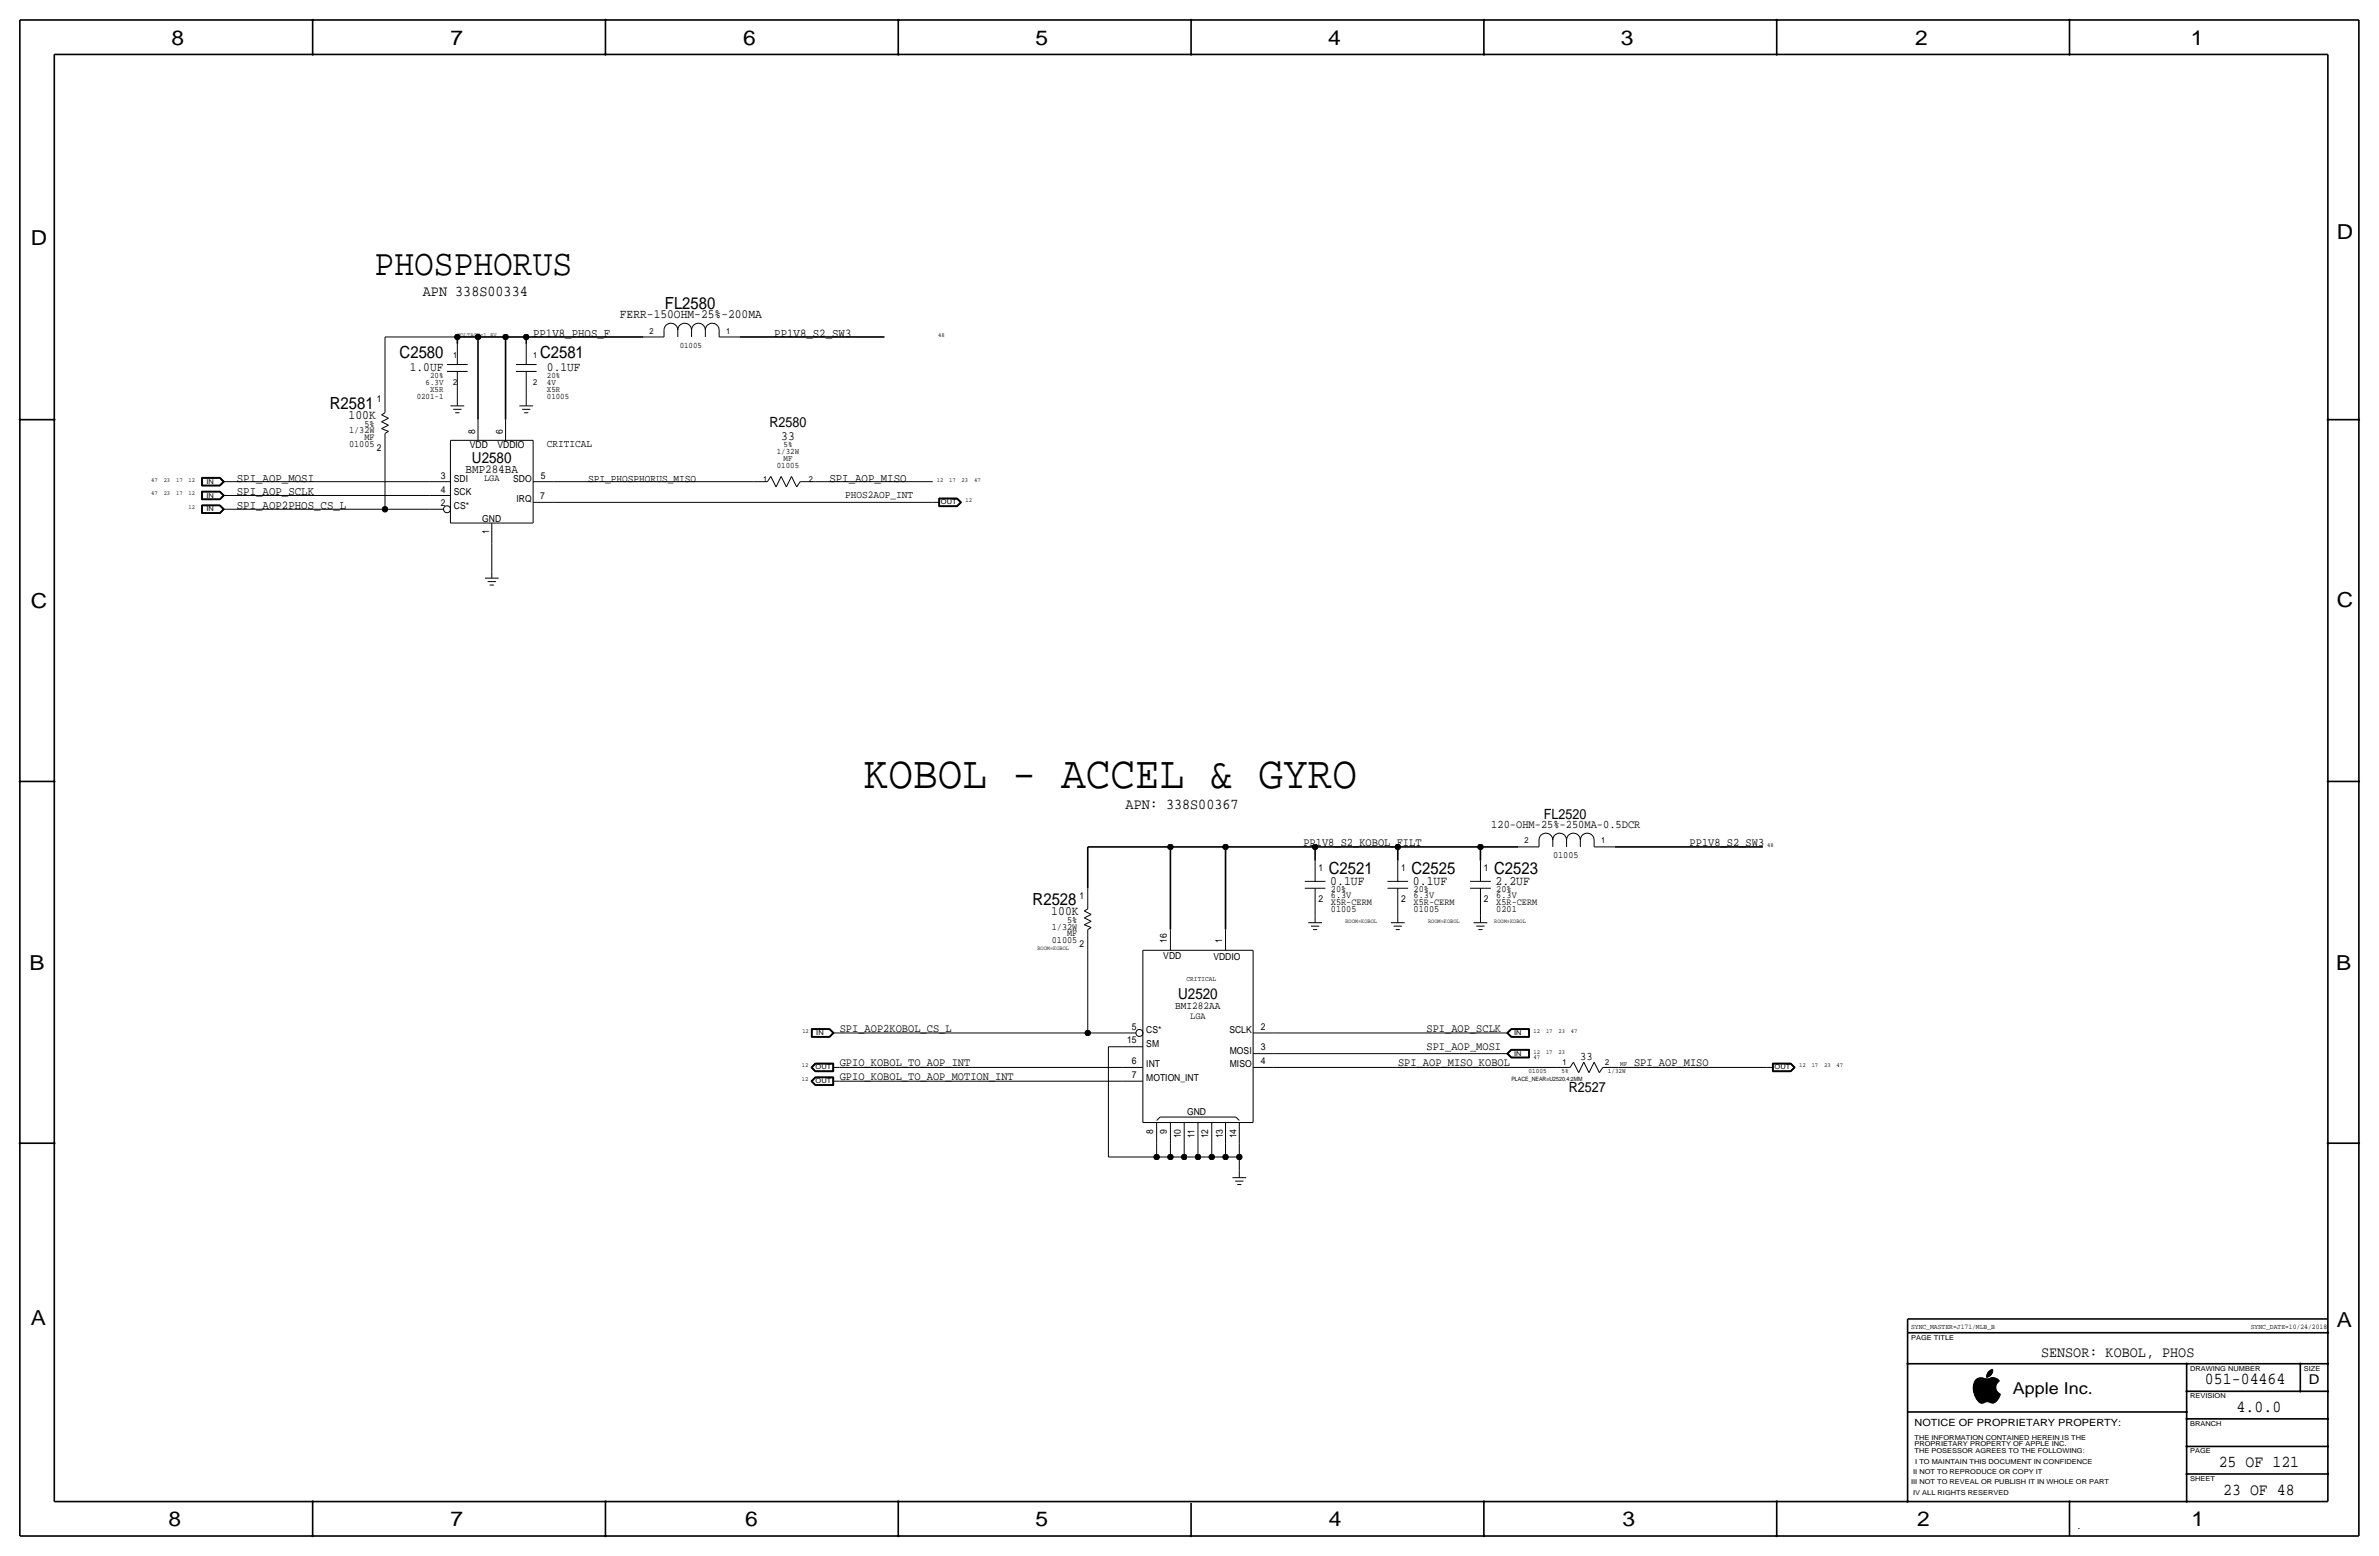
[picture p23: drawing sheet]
<svg xmlns="http://www.w3.org/2000/svg" width="877mm" height="574mm" viewBox="0 0 877 574" stroke-linecap="round" stroke-linejoin="round" font-family="sans-serif">
<defs><g id="words">
<text font-size="17" x="318.5" y="290.6">KOBOL - ACCEL &amp; GYRO</text>
<text font-size="13.6" x="138.1" y="101.3">PHOSPHORUS</text>
<g font-size="7.6">
<text x="63.2" y="16.5">8</text>
<text x="166.1" y="16.5">7</text>
<text x="274" y="16.5">6</text>
<text x="381.7" y="16.5">5</text>
<text x="489.7" y="16.5">4</text>
<text x="597.6" y="16.5">3</text>
<text x="706.1" y="16.5">2</text>
<text x="807.7" y="16.5">1</text>
<text x="861.5" y="88.1">D</text>
<text x="11.4" y="90.4">D</text>
<text x="11.4" y="224.3">C</text>
<text x="861.5" y="223.8">C</text>
<text x="10.9" y="357.6">B</text>
<text x="861.3" y="357.4">B</text>
<text x="11.4" y="488.4">A</text>
<text x="861.5" y="489.2">A</text>
<text x="62.2" y="562.6">8</text>
<text x="166.1" y="562.6">7</text>
<text x="274.8" y="562.6">6</text>
<text x="381.7" y="562.6">5</text>
<text x="489.9" y="562.6">4</text>
<text x="598.1" y="562.6">3</text>
<text x="706.8" y="562.6">2</text>
<text x="807.9" y="562.6">1</text>
</g>
<g font-size="6.2">
<text x="245.1" y="113.8">FL2580</text>
<text x="147.3" y="131.8">C2580</text>
<text x="199.1" y="131.8">C2581</text>
<text x="121.6" y="150.6">R2581</text>
<text x="489.9" y="322.3">C2521</text>
<text x="520.4" y="322.3">C2525</text>
<text x="550.9" y="322.3">C2523</text>
<text x="380.7" y="333.5">R2528</text>
<text x="812.9" y="510.3">051-04464</text>
<text x="824.6" y="520.4">4.0.0</text>
<text x="818" y="540.8">25 OF 121</text>
<text x="819.6" y="550.9">23 OF 48</text>
</g>
<text font-size="6" x="742.1" y="513.9">Apple Inc.</text>
<g font-size="5.6">
<text x="155.9" y="109">APN 338S00334</text>
<text x="174" y="170.7">U2580</text>
<text x="415" y="298.2">APN: 338S00367</text>
<text x="434.3" y="368">U2520</text>
<text x="752.5" y="500.1">SENSOR: KOBOL, PHOS</text>
</g>
<g font-size="5.2">
<text x="283.7" y="157.2">R2580</text>
<text x="569.2" y="301.8">FL2520</text>
<text x="578.3" y="402.3">R2527</text>
</g>
<text font-size="5" x="851.2" y="510.3">D</text>
<g font-size="4.7">
<text x="228.5" y="117.3">FERR-150OHM-25%-200MA</text>
<text x="151.1" y="136.9">1.0UF</text>
<text x="201.6" y="136.9">0.1UF</text>
<text x="128.5" y="154.4">100K</text>
<text x="288" y="162.3">33</text>
<text x="490.4" y="326.1">0.1UF</text>
<text x="520.9" y="326.1">0.1UF</text>
<text x="551.4" y="326.1">2.2UF</text>
<text x="387.6" y="337.3">100K</text>
</g>
<text font-size="4.5" x="171.6" y="174.2">BMP284BA</text>
<g font-size="4.4">
<text x="196.5" y="124.2">PP1V8_PHOS_F</text>
<text x="285.4" y="124.2">PP1V8_S2_SW3</text>
<text x="87.3" y="177.5">SPI_AOP_MOSI</text>
<text x="305.8" y="177.5">SPI_AOP_MISO</text>
<text x="87.3" y="182.6">SPI_AOP_SCLK</text>
<text x="87.3" y="187.7">SPI_AOP2PHOS_CS_L</text>
</g>
<g font-size="4.3">
<text x="549.8" y="305.3">120-OHM-25%-250MA-0.5DCR</text>
<text x="480.5" y="311.7">PP1V8_S2_KOBOL_FILT</text>
<text x="622.9" y="311.7">PP1V8_S2_SW3</text>
<text x="309.6" y="380.2">SPI_AOP2KOBOL_CS_L</text>
<text x="525.9" y="380.2">SPI_AOP_SCLK</text>
<text x="525.9" y="387.1">SPI_AOP_MOSI</text>
<text x="309.6" y="392.9">GPIO_KOBOL_TO_AOP_INT</text>
<text x="515.4" y="392.9">SPI_AOP_MISO_KOBOL</text>
<text x="582.6" y="390.7">33</text>
<text x="602.4" y="392.9">SPI_AOP_MISO</text>
<text x="309.6" y="398">GPIO_KOBOL_TO_AOP_MOTION_INT</text>
</g>
<g font-size="3.9">
<text x="201.6" y="164.8">CRITICAL</text>
<text x="216.9" y="177.5">SPI_PHOSPHORUS_MISO</text>
<text x="311.6" y="183.4">PHOS2AOP_INT</text>
<text x="433.3" y="371.9">BMI282AA</text>
</g>
<text font-size="3.7" x="705.8" y="525.5">NOTICE OF PROPRIETARY PROPERTY:</text>
<g font-size="3.5">
<text x="138.9" y="148.3">1</text>
<text x="128.7" y="159.8">1/32W</text>
<text x="134.3" y="157.2">5%</text>
<text x="175.2" y="160" transform="rotate(-90 175.2 160)">8</text>
<text x="185.4" y="160" transform="rotate(-90 185.4 160)">6</text>
<text x="128.7" y="164.8">01005</text>
<text x="134.3" y="162.3">MF</text>
<text x="138.9" y="166.1">2</text>
<text x="173.2" y="165.2">VDD</text>
<text x="183.4" y="165.1">VDDIO</text>
<text x="162.5" y="176.5">3</text>
<text x="167.3" y="177.5">SDI</text>
<text x="178.5" y="177.3">LGA</text>
<text x="189.2" y="177.5">SDO</text>
<text x="199.3" y="176.5">5</text>
<text x="162.5" y="181.6">4</text>
<text x="167.3" y="182.6">SCK</text>
<text x="190.4" y="185.2">IRQ</text>
<text x="199.1" y="183.9">7</text>
<text x="162.5" y="186.7">2</text>
<text x="167.3" y="187.7">CS*</text>
<text x="177.8" y="192.3">GND</text>
<text x="180.3" y="196.8" transform="rotate(-90 180.3 196.8)">1</text>
<text x="572.6" y="316.2">01005</text>
<text x="486.1" y="321.1">1</text>
<text x="516.6" y="321.1">1</text>
<text x="547.1" y="321.1">1</text>
<text x="490.7" y="328.7">20%</text>
<text x="521.2" y="328.7">20%</text>
<text x="551.6" y="328.7">20%</text>
<text x="398" y="331.2">1</text>
<text x="486.1" y="332.5">2</text>
<text x="490.7" y="333.5">X5R-CERM</text>
<text x="490.7" y="331">6.3V</text>
<text x="516.6" y="332.5">2</text>
<text x="521.2" y="333.5">X5R-CERM</text>
<text x="521.2" y="331">6.3V</text>
<text x="547.1" y="332.5">2</text>
<text x="551.6" y="333.5">X5R-CERM</text>
<text x="551.6" y="331">6.3V</text>
<text x="393.4" y="340.1">5%</text>
<text x="490.7" y="336">01005</text>
<text x="521.2" y="336">01005</text>
<text x="551.6" y="336">0201</text>
<text x="387.8" y="342.6">1/32W</text>
<text x="387.8" y="347.7">01005</text>
<text x="393.4" y="345.2">MF</text>
<text x="430.2" y="347.5" transform="rotate(-90 430.2 347.5)">16</text>
<text x="450.5" y="347.5" transform="rotate(-90 450.5 347.5)">1</text>
<text x="398" y="349">2</text>
<text x="428.9" y="353.6">VDD</text>
<text x="447.3" y="353.7">VDDIO</text>
<text x="438.8" y="375.7">LGA</text>
<text x="417.3" y="379.5">5</text>
<text x="422.6" y="380.7">CS*</text>
<text x="453.2" y="380.7">SCLK</text>
<text x="464.8" y="379.5">2</text>
<text x="415.5" y="384.6">15</text>
<text x="422.6" y="385.8">SM</text>
<text x="453.4" y="388.4">MOSI</text>
<text x="464.8" y="387.1">3</text>
<text x="417.3" y="392.2">6</text>
<text x="422.6" y="393.4">INT</text>
<text x="453.4" y="393.4">MISO</text>
<text x="464.8" y="392.2">4</text>
<text x="417.3" y="397.3">7</text>
<text x="422.6" y="398.5">MOTION_INT</text>
<text x="437.6" y="411">GND</text>
<text x="425.1" y="417.8" transform="rotate(-90 425.1 417.8)">8</text>
<text x="430.2" y="417.8" transform="rotate(-90 430.2 417.8)">9</text>
<text x="435.3" y="419.6" transform="rotate(-90 435.3 419.6)">10</text>
<text x="440.4" y="419.6" transform="rotate(-90 440.4 419.6)">11</text>
<text x="445.5" y="419.6" transform="rotate(-90 445.5 419.6)">12</text>
<text x="450.8" y="419.6" transform="rotate(-90 450.8 419.6)">13</text>
<text x="455.9" y="419.6" transform="rotate(-90 455.9 419.6)">14</text>
<text x="765.5" y="563.6">.</text>
</g>
<g font-size="3.1">
<text x="239.5" y="122.9">2</text>
<text x="267.7" y="122.9">1</text>
<text x="167.1" y="131.8">1</text>
<text x="196.5" y="131.8">1</text>
<text x="250.6" y="128.3">01005</text>
<text x="156.9" y="142">6.3V</text>
<text x="158.6" y="139.4">20%</text>
<text x="167.1" y="142">2</text>
<text x="196.5" y="142">2</text>
<text x="201.6" y="139.4">20%</text>
<text x="201.6" y="142">4V</text>
<text x="153.6" y="147.1">0201-1</text>
<text x="158.6" y="144.5">X5R</text>
<text x="201.6" y="144.5">X5R</text>
<text x="201.6" y="147.1">01005</text>
<text x="286.4" y="167.4">1/32W</text>
<text x="288.9" y="164.8">5%</text>
<text x="286.4" y="172.5">01005</text>
<text x="288.9" y="169.9">MF</text>
<text x="281.4" y="177.5">1</text>
<text x="298.1" y="177.5">2</text>
<text x="562" y="310.9">2</text>
<text x="590.2" y="310.9">1</text>
<text x="576" y="392.7">1</text>
<text x="591.8" y="392.7">2</text>
</g>
<g font-size="2.6">
<text x="437.5" y="361.7">CRITICAL</text>
<text x="704.5" y="490">SYNC_MASTER=J171/MLB_B</text>
<text x="829.8" y="490">SYNC_DATE=10/24/2018</text>
</g>
<g font-size="2.5">
<text x="76.1" y="178.3">IN</text>
<text x="76.1" y="183.4">IN</text>
<text x="346.9" y="185.9">OUT</text>
<text x="76.1" y="188.5">IN</text>
<text x="300.9" y="381.5">IN</text>
<text x="558.2" y="381.5">IN</text>
<text x="558.2" y="389.1">IN</text>
<text x="300.7" y="394.2">OUT</text>
<text x="563.6" y="395.5">01005</text>
<text x="575.7" y="395.5">5%</text>
<text x="592.8" y="395.5">1/32W</text>
<text x="597.3" y="392.9">MF</text>
<text x="654.3" y="394.2">OUT</text>
<text x="300.7" y="399.3">OUT</text>
<text x="704.5" y="493.8">PAGE TITLE</text>
<text x="807.4" y="505.2">DRAWING NUMBER</text>
<text x="849.3" y="505.2">SIZE</text>
<text x="807.4" y="515.4">REVISION</text>
<text x="807.4" y="525.5">BRANCH</text>
<text x="705.8" y="533.1">PROPRIETARY PROPERTY OF APPLE INC.</text>
<text x="705.8" y="530.6">THE INFORMATION CONTAINED HEREIN IS THE</text>
<text x="705.8" y="535.7">THE POSESSOR AGREES TO THE FOLLOWING:</text>
<text x="706.1" y="539.5">I TO MAINTAIN THIS DOCUMENT IN CONFIDENCE</text>
<text x="807.4" y="535.7">PAGE</text>
<text x="705.3" y="543.3">II NOT TO REPRODUCE OR COPY IT</text>
<text x="807.4" y="545.8">SHEET</text>
<text x="704.5" y="547.1">III NOT TO REVEAL OR PUBLISH IT IN WHOLE OR PART</text>
<text x="705.3" y="550.9">IV ALL RIGHTS RESERVED</text>
</g>
<g font-size="2.3">
<text x="168.6" y="124.2">VOLTAGE=1.8V</text>
<text x="345.9" y="124.2">48</text>
<text x="55.8" y="177.5">47</text>
<text x="60.4" y="177.5">23</text>
<text x="64.9" y="177.5">17</text>
<text x="69.5" y="177.5">12</text>
<text x="345.4" y="177.5">12</text>
<text x="350" y="177.5">17</text>
<text x="354.5" y="177.5">23</text>
<text x="359.1" y="177.5">47</text>
<text x="55.8" y="182.6">47</text>
<text x="60.4" y="182.6">23</text>
<text x="64.9" y="182.6">17</text>
<text x="69.5" y="182.6">12</text>
<text x="356" y="185.2">12</text>
<text x="69.5" y="187.7">12</text>
<text x="651.5" y="312.2">48</text>
<text x="295.8" y="380.7">12</text>
<text x="565.4" y="380.7">12</text>
<text x="570" y="380.7">17</text>
<text x="574.5" y="380.7">23</text>
<text x="579.1" y="380.7">47</text>
<text x="565.4" y="388.4">12</text>
<text x="570" y="388.4">17</text>
<text x="574.5" y="388.4">23</text>
<text x="295.7" y="393.4">12</text>
<text x="565.4" y="390.2">47</text>
<text x="663.3" y="393.4">12</text>
<text x="667.9" y="393.4">17</text>
<text x="672.5" y="393.4">23</text>
<text x="677.1" y="393.4">47</text>
<text x="295.7" y="398.5">12</text>
</g>
<g font-size="2.2">
<text x="496" y="340.1">ROOM=KOBOL</text>
<text x="526.5" y="340.1">ROOM=KOBOL</text>
<text x="550.9" y="340.1">ROOM=KOBOL</text>
<text x="382.5" y="350.3">ROOM=KOBOL</text>
<text x="557.2" y="398.5">PLACE_NEAR=U2520.4:2MM</text>
</g>
</g></defs>
<g fill="none" stroke="#000" stroke-width=".6">
<path d="M7.3 7.4v558.8zM7.3 7.4h862.3zM115.3 7.4v12.7zM223.2 7.4v12.7zM331.2 7.4v12.7zM439.1 7.4v12.7zM547.1 7.4v12.7zM655 7.4v12.7zM763 7.4v12.7zM869.6 7.4v558.8zM20 20.1v533.4zM20 20.1h838.2z"/>
<path d="M858.2 20.1v533.4zM168.6 124.2h7.6zM168.6 124.2v2.5zM176.2 124.2h10.2zM176.2 124.2v30.5zM186.4 124.2h7.6zM186.4 124.2v30.5zM194 124.2h43.2zM194 124.2v2.5zM272.7 124.2h53.4zM7.3 154.7h12.7zM858.2 154.7h11.4z"/>
<path d="M7.3 288h12.7zM858.2 288h11.4zM401 312.2v15.2zM401 312.2h30.5zM431.5 312.2h20.3zM431.5 312.2v30.4zM451.8 312.2h33zM451.8 312.2v30.4zM484.8 312.2h30.5zM484.8 312.2v5zM515.3 312.2h30.5zM515.3 312.2v5z"/>
<path d="M545.8 312.2h14zM545.8 312.2v5zM595.3 312.2h54.6zM7.3 421.4h12.7zM858.2 421.4h11.4zM703.3 486.2h154.9zM703.3 486.2v5zM703.3 491.2h154.9zM703.3 491.2v62.3zM703.3 502.7h154.9zM806.1 502.7v50.8zM806.1 512.8h52.1z"/>
<path d="M848.1 502.7v10.1zM703.3 520.4h102.8zM806.1 533.1h52.1zM806.1 523h52.1zM20 553.5h838.2zM115.3 553.5v12.7zM223.2 553.5v12.7zM331.2 553.5v12.7zM439.1 554v12.2zM547.1 553.5v12.7zM655 553.5v12.7zM763 553.5v12.7z"/>
<path d="M806.1 543.3h52.1zM7.3 566.2h862.3z"/>
</g>
<g fill="none" stroke="#000" stroke-width=".37">
<path d="M141.9 124.2v20.3zM141.9 124.2h26.7zM164.8 134.4h7.6zM164.8 136.9h7.6zM168.6 126.7v7.7zM168.6 136.9v7.6zM190.2 134.4h7.6zM190.2 136.9h7.6zM194 126.7v7.7zM194 136.9v7.6zM237.2 124.2h7.6zM244.8 121.7v2.5z"/>
<path d="M244.8 121.7a2.54 2.54 0 0 1 2.5-2.6 2.54 2.54 0 0 1 2.6 2.6 2.54 2.54 0 0 1 2.5-2.6 2.54 2.54 0 0 1 2.6 2.6 2.54 2.54 0 0 1 2.5-2.6 2.54 2.54 0 0 1 2.5 2.6 2.54 2.54 0 0 1 2.6-2.6 2.54 2.54 0 0 1 2.5 2.6M249.9 121.7v2.5zM255 121.7v2.5zM260 121.7v2.5zM265.1 124.2h7.6zM265.1 121.7v2.5zM140.7 158l2.5 1zM140.7 158l2.5-1.3zM140.7 155.4l2.5 1.3zM140.7 155.4l2.5-1.2zM140.7 152.9l1.2-.8zM140.7 152.9l2.5 1.3z"/>
<path d="M141.9 159.8v7.6zM141.9 159.8l1.3-.8zM141.9 144.5v7.6zM166.1 149.6h5zM167.1 150.9h3zM167.8 152.1h1.6zM168.6 144.5v2.6zM168.6 147.1v2.5zM176.2 154.7v7.6zM186.4 154.7v7.6zM191.5 149.6h5zM192.5 150.9h3z"/>
<path d="M193.2 152.1h1.6zM194 144.5v2.6zM194 147.1v2.5zM74.3 176v3.1zM74.3 179.1h6.8zM74.3 176h6.8zM74.4 176.1h6.7zM74.4 176.1v2.9zM74.4 179h6.7zM74.5 176.2h6.5zM74.5 176.2v2.7zM74.5 178.9h6.5z"/>
<path d="M74.6 176.3h6.4zM74.6 176.3v2.5zM74.6 178.8h6.4zM81 176.3l1.2 1.2zM81 178.8l1.2-1.3zM81 176.2l1.4 1.3zM81 178.9l1.4-1.4zM81.1 176.1l1.4 1.4zM81.1 176l1.6 1.5zM81.1 179.1l1.6-1.6zM82.2 177.5h2.6zM82.5 177.5l-1.4 1.5z"/>
<path d="M84.8 177.5h73.6zM141.9 167.4v20.3zM158.4 177.5h7.7zM166.1 162.3v30.5zM166.1 162.3h30.4zM196.5 177.5h7.7zM196.5 162.3v30.5zM204.2 177.5h73.6zM277.8 177.5h5.1zM284.2 175.6l-1.3 1.9zM284.2 175.6l1.9 3.9zM288 175.6l-1.9 3.9z"/>
<path d="M288 175.6l1.9 3.9zM291.8 175.6l1.9 3.9zM291.8 175.6l-1.9 3.9zM295 177.5h5.7zM295 177.5l-1.3 2zM300.7 177.5h43.2zM74.3 186.1v3.2zM74.3 189.3h6.8zM74.3 186.1h6.8zM74.3 181.1v3.1zM74.3 184.2h6.8zM74.3 181.1h6.8z"/>
<path d="M74.4 186.2h6.7zM74.4 186.2v3zM74.4 189.2h6.7zM74.4 181.2h6.7zM74.4 181.2v2.9zM74.4 184.1h6.7zM74.5 186.3h6.5zM74.5 186.3v2.8zM74.5 189.1h6.5zM74.5 181.3h6.5zM74.5 181.3v2.7zM74.5 184h6.5z"/>
<path d="M74.6 186.4h6.4zM74.6 186.4v2.6zM74.6 189h6.4zM74.6 181.4h6.4zM74.6 181.4v2.5zM74.6 183.9h6.4zM81 186.4l1.2 1.3zM81 189l1.2-1.3zM81 181.4l1.2 1.2zM81 183.9l1.2-1.3zM81 186.3l1.4 1.4zM81 189.1l1.4-1.4z"/>
<path d="M81 181.3l1.4 1.3zM81 184l1.4-1.4zM81.1 186.2l1.4 1.5zM81.1 189.2l1.4-1.5zM81.1 181.2l1.4 1.4zM81.1 184.1l1.4-1.5zM81.1 186.1l1.6 1.6zM81.1 189.3l1.6-1.6zM81.1 181.1l1.6 1.5zM81.1 184.2l1.6-1.6zM82.2 187.7h2.6zM82.2 182.6h2.6z"/>
<path d="M84.8 182.6h73.6zM84.8 187.7h57.1zM141.9 187.7h16.5zM158.4 187.7h5.1zM158.4 182.6h7.7zM166.1 192.8h30.4zM181.3 192.8v7.6zM196.5 185.2h7.7zM204.2 185.2h139.7zM343.9 185.2h2.5zM346.1 183.6h6.8zM346.1 186.7h6.8z"/>
<path d="M346.1 183.6v3.1zM346.2 183.7h6.7zM346.2 183.7v2.9zM346.2 186.6h6.7zM346.3 183.8h6.5zM346.3 183.8v2.7zM346.3 186.5h6.5zM346.4 183.9h6.4zM346.4 183.9v2.5zM346.4 186.4h6.4zM352.8 183.9l1.2 1.3zM352.8 186.4l1.2-1.2z"/>
<path d="M352.8 183.8l1.4 1.4zM352.8 186.5l1.4-1.3zM352.9 183.7l1.4 1.5zM352.9 186.6l1.4-1.4zM352.9 183.6l1.6 1.6zM352.9 186.7l1.6-1.5zM178.8 213.1h5zM179.8 214.4h3zM180.5 215.6h1.6zM181.3 200.4v10.2zM181.3 210.6v2.5zM484.8 317.2v7.7z"/>
<path d="M515.3 317.2v7.7zM545.8 317.2v7.7zM559.8 312.2h7.6zM567.4 309.6v2.6zM567.4 309.6a2.54 2.54 0 0 1 2.5-2.5 2.54 2.54 0 0 1 2.6 2.5 2.54 2.54 0 0 1 2.5-2.5 2.54 2.54 0 0 1 2.5 2.5 2.54 2.54 0 0 1 2.6-2.5 2.54 2.54 0 0 1 2.5 2.5 2.54 2.54 0 0 1 2.6-2.5 2.54 2.54 0 0 1 2.5 2.5M572.5 309.6v2.6zM577.5 309.6v2.6zM582.6 309.6v2.6zM587.7 312.2h7.6zM587.7 309.6v2.6zM399.7 338.3l2.6 1.3zM399.7 338.3l2.6-1.2z"/>
<path d="M399.7 335.8l1.3-.8zM399.7 335.8l2.6 1.3zM401 327.4v7.6zM481 324.9h7.6zM481 327.4h7.6zM484.8 335v2.6zM484.8 327.4v7.6zM484.8 337.6v2.5zM511.5 324.9h7.6zM511.5 327.4h7.6zM515.3 335v2.6zM515.3 327.4v7.6z"/>
<path d="M515.3 337.6v2.5zM542 324.9h7.6zM542 327.4h7.6zM545.8 335v2.6zM545.8 327.4v7.6zM545.8 337.6v2.5zM399.7 340.9l2.6 1zM399.7 340.9l2.6-1.3zM401 350.3v30.4zM401 342.6v7.7zM401 342.6l1.3-.7zM421.3 350.3v63.5z"/>
<path d="M421.3 350.3h40.7zM431.5 342.6v7.7zM451.8 342.6v7.7zM462 350.3v63.5zM482.3 340.1h5.1zM483.3 341.4h3.1zM484.1 342.6h1.5zM512.8 340.1h5.1zM513.8 341.4h3zM514.6 342.6h1.5zM543.3 340.1h5zM544.3 341.4h3z"/>
<path d="M545 342.6h1.6zM299.1 379.2v3.1zM299.1 379.2h6.8zM299.2 379.3h6.7zM299.2 379.3v2.9zM299.3 379.4h6.5zM299.3 379.4v2.7zM299.4 379.5h6.4zM299.4 379.5v2.5zM305.8 379.5l1.2 1.2zM305.8 379.4l1.4 1.3zM305.9 379.3l1.4 1.4z"/>
<path d="M305.9 379.2l1.6 1.5zM557.1 379.2h6.8zM557.1 379.3h6.7zM557.2 379.4l-1.4 1.3zM557.2 379.4h6.5zM557.2 379.5h6.4zM563.6 379.5v2.5zM563.7 379.4v2.7zM563.8 379.3v2.9zM563.9 379.2v3.1zM299 393.4l1.5-1.5zM299 393.4l1.5 1.6z"/>
<path d="M299 398.5l1.5 1.6zM299.1 382.3h6.8zM299.1 393.4l1.5 1.5zM299.1 398.5l1.5 1.5zM299.2 382.2h6.7zM299.3 393.4l1.3-1.3zM299.3 393.4l1.3 1.4zM299.3 398.5l1.3-1.3zM299.3 398.5l1.3 1.4zM299.3 382.1h6.5zM299.4 382h6.4zM299.4 393.4l1.3-1.2z"/>
<path d="M299.4 393.4l1.3 1.3zM299.4 398.5l1.3-1.2zM299.4 398.5l1.3 1.3zM300.5 391.9h6.8zM300.5 395h6.8zM300.5 397l-1.5 1.5zM300.5 397h6.8zM300.6 392l-1.5 1.4zM300.6 392h6.6zM300.6 394.9h6.6zM300.6 397.1l-1.5 1.4zM300.6 397.1h6.6z"/>
<path d="M300.6 400h6.6zM300.6 392.1h6.5zM300.6 394.8h6.5zM300.6 397.2h6.5zM300.6 399.9h6.5zM300.7 392.2h6.3zM300.7 394.7h6.3zM300.7 397.3h6.3zM300.7 399.8h6.3zM305.8 382l1.2-1.3zM305.8 382.1l1.4-1.4zM305.9 382.2l1.4-1.5z"/>
<path d="M305.9 382.3l1.6-1.6zM307 380.7h2.6zM307 393.4h2.6zM307 392.2v2.5zM307 398.5h2.6zM307 397.3v2.5zM307.1 392.1v2.7zM307.1 397.2v2.7zM307.2 392v2.9zM307.2 397.1v2.9zM307.3 391.9v3.1zM307.3 397v3.1z"/>
<path d="M309.6 380.7h91.4zM309.6 393.4h104.1zM309.6 398.5h104.1zM401 380.7h12.7zM408.6 385.8v40.7zM408.6 385.8h5.1zM413.7 380.7h5.1zM413.7 393.4h7.6zM413.7 385.8h7.6zM413.7 398.5h7.6zM462 380.7h7.6zM462 388.4h7.6z"/>
<path d="M462 393.4h7.6zM469.6 388.4h83.8zM469.6 393.4h104.1zM469.6 380.7h83.8zM553.4 380.7h2.6zM553.4 388.4h2.6zM555.5 380.7l1.6-1.5zM555.5 380.7l1.6 1.6zM555.5 388.4l1.6-1.6zM555.5 388.4l1.6 1.5zM555.7 380.7l1.4-1.4zM555.7 380.7l1.4 1.5z"/>
<path d="M555.7 388.4l1.4-1.5zM555.7 388.4l1.4 1.4zM555.8 380.7l1.4 1.4zM555.8 388.4l1.4 1.3zM556 380.7l1.2-1.2zM556 380.7l1.2 1.3zM556 388.4l1.2-1.3zM556 388.4l1.2 1.2zM557.1 382.3h6.8zM557.1 386.8h6.8zM557.1 389.9h6.8zM557.1 382.2h6.7z"/>
<path d="M557.1 386.9h6.7zM557.1 389.8h6.7zM557.2 382.1h6.5zM557.2 387l-1.4 1.4zM557.2 387h6.5zM557.2 389.7h6.5zM557.2 382h6.4zM557.2 387.1h6.4zM557.2 389.6h6.4zM563.6 387.1v2.5zM563.7 387v2.7zM563.8 386.9v2.9z"/>
<path d="M563.9 386.8v3.1zM573.7 393.4h5.1zM580.1 391.5l-1.3 1.9zM580.1 391.5l1.9 3.9zM583.9 391.5l-1.9 3.9zM583.9 391.5l1.9 3.9zM587.7 391.5l1.9 3.9zM587.7 391.5l-1.9 3.9zM590.9 393.4h5.7zM590.9 393.4l-1.3 2zM596.6 393.4h54.6zM651.2 393.4h2.5z"/>
<path d="M653.4 391.9h6.8zM653.4 395h6.8zM653.4 391.9v3.1zM653.5 392h6.7zM653.5 392v2.9zM653.5 394.9h6.7zM653.6 392.1h6.5zM653.6 392.1v2.7zM653.6 394.8h6.5zM653.7 392.2h6.4zM653.7 392.2v2.5zM653.7 394.7h6.4z"/>
<path d="M660.1 392.2l1.3 1.2zM660.1 394.7l1.3-1.3zM660.1 392.1l1.4 1.3zM660.2 392l1.5 1.4zM660.2 394.9l1.5-1.5zM660.2 391.9l1.6 1.5zM660.2 395l1.6-1.6zM661.5 393.4l-1.4 1.4zM300.5 400.1h6.8zM421.3 413.8h40.7zM426.4 413.8v7.6zM427.7 411.7h27.9z"/>
<path d="M427.7 411.7l-1.3 1.3zM431.5 413.8v7.6zM436.6 413.8v7.6zM441.7 413.8v7.6zM446.7 413.8v7.6zM451.8 413.8v7.6zM455.6 411.7l1.3 1.3zM456.9 413.8v7.6zM408.6 426.5h17.8zM426.4 426.5h5.1zM426.4 421.4v5.1zM431.5 426.5h5.1z"/>
<path d="M431.5 421.4v5.1zM436.6 426.5h5.1zM436.6 421.4v5.1zM441.7 426.5h5zM441.7 421.4v5.1zM446.7 426.5h5.1zM446.7 421.4v5.1zM451.8 426.5h5.1zM451.8 421.4v5.1zM454.4 434.1h5zM455.4 435.4h3zM456.1 436.6h1.6z"/>
<path d="M456.9 426.5v5zM456.9 421.4v5.1zM456.9 431.5v2.6zM727.5 511.7h8.3zM727.5 512h8.3zM727.5 512.1h8.3zM727.5 512.2h8.4zM727.5 512.3h8.4zM727.5 511.2h8.2zM727.5 511.3h8.2zM727.5 511.5h8.2zM727.5 511.8h8.3z"/>
<path d="M727.5 511.6h8.3zM727.5 512.4h8.5zM727.5 511.9h8.3zM727.5 511.4h8.2zM727.5 511.1h8.3zM727.6 512.8h8.6zM727.6 510.8h8.2zM727.6 511h8.2zM727.6 512.7h8.5zM727.6 512.5h8.4zM727.6 512.6h8.4zM727.6 510.9h8.2z"/>
<path d="M727.6 510.7h8.2zM727.6 512.9h8.6zM727.6 513.1h8.8zM727.6 513h8.7zM727.6 510.6h8.3zM727.6 510.5h8.3zM727.7 510.4h8.2zM727.7 513.2h8.8zM727.7 510.3h8.3zM727.7 510.2h8.3zM727.7 513.3h9zM727.7 513.4h9.1z"/>
<path d="M727.7 510.1h8.3zM727.8 513.6h9.2zM727.8 510h8.3zM727.8 513.5h9.1zM727.8 509.9h8.4zM727.8 513.7h9.4zM727.8 513.8h9.6zM727.8 509.8h8.5zM727.9 513.9h9.5zM727.9 509.7h8.4zM727.9 509.6h8.5zM727.9 514h9.5z"/>
<path d="M727.9 514.1h9.5zM728 509.5h8.5zM728 514.2h9.4zM728 509.3h8.7zM728 509.4h8.6zM728 514.4h9.3zM728.1 509.2h8.8zM728.1 514.5h9.2zM728.1 509.1h8.9zM728.1 514.6h9.1zM728.2 509h8.8zM728.2 514.7h9z"/>
<path d="M728.2 514.8h9zM728.3 508.9h8.7zM728.3 514.9h8.8zM728.3 508.8h8.6zM728.3 515.1h8.7zM728.3 515h8.8zM728.4 508.7h8.4zM728.4 515.2h8.6zM728.5 515.3h8.4zM728.5 508.6h8.2zM728.5 515.4h8.4zM728.6 515.5h8.2z"/>
<path d="M728.6 508.5h7.9zM728.7 515.6h8zM728.7 508.4h7.7zM728.7 515.7h8zM728.8 515.8h7.7zM728.9 508.3h3.1zM728.9 515.9h7.6zM728.9 516h7.5zM729 508.2h2.6zM729 516.1h7.3zM729.1 516.2h7.1zM729.2 516.3h6.9z"/>
<path d="M729.2 508.1a4.7 4.7 0 0 0-1.2 6.3l1.8 2.6 .8 .2 1-.3M729.3 508.1h2.1zM729.3 516.4h6.7zM729.4 516.5h6.5zM729.5 516.6h6.3zM729.6 516.7h2.5zM729.6 507.9h1.4zM729.7 516.8h2.1zM729.8 516.9h1.9zM729.9 517h1.6zM730.2 517.1h1zM732.4 507.5h.6z"/>
<path d="M732.4 507.4h.8zM732.4 507.6h.4zM732.4 507h1.4zM732.4 507.1h1.3zM732.4 507.2h1.2zM732.4 507.3h1zM732.5 506.8h1.5zM732.5 506.9h1.4zM732.5 506.6h1.7zM732.5 506.7h1.6zM732.6 506.5h1.7zM732.6 506.4h1.7z"/>
<path d="M732.7 506.3h1.7zM732.7 506.2h1.7zM732.8 506.1h1.7zM732.8 506h1.7zM732.9 505.9h1.6zM733 505.8h1.6zM733.1 505.7h1.5zM733.1 508.3h3.1zM733.2 505.6h1.4zM733.2 516.7h2.5zM733.3 505.5h1.4zM733.4 505.4h1.3z"/>
<path d="M733.4 508.2h2.6zM733.6 505.3h1.1zM733.6 516.8h2zM733.6 508.1a2.99 2.99 0 0 1 3.5 1 2.71 2.71 0 0 0-1.3 2.5 2.71 2.71 0 0 0 1.7 2.3 3.5 3.5 0 0 1-3.1 3.2l-1.6-.4-1.1 .2M733.7 508.1h2.1zM733.7 508.1l-1.3 .2-1.9-.4-1.3 .2M733.7 505.2h1zM733.8 516.9h1.7zM733.9 505.1h.8zM733.9 507.9h1.6zM734 517h1.3zM734.1 505h.6z"/>
<path d="M734.3 504.9h.4zM734.3 507.8h.8zM734.3 517.1h.7zM734.7 504.7a2.81 2.81 0 0 0-2.3 3 2.71 2.71 0 0 0 2.3-2.9"/>
<circle cx="164.8" cy="187.7" r="1.28"/>
<circle cx="420.1" cy="380.8" r="1.28"/>
</g>
<g fill="#000" stroke="#000" stroke-width=".37">
<path d="M115.1 7.2h.4v.3h-.4zM115.1 19.9h.4v.3h-.4zM223 7.2h.4v.3h-.4zM223 19.9h.4v.3h-.4zM331 19.9h.4v.3h-.4zM331 7.2h.4v.3h-.4zM438.9 7.2h.4v.3h-.4zM438.9 19.9h.4v.3h-.4zM546.9 7.2h.4v.3h-.4zM546.9 19.9h.4v.3h-.4zM654.8 19.9h.4v.3h-.4zM654.8 7.2h.4v.3h-.4z"/>
<path d="M762.8 19.9h.4v.3h-.4zM762.8 7.2h.4v.3h-.4zM7.1 154.5h.4v.4h-.4zM19.8 154.5h.4v.4h-.4zM858 154.5h.4v.4h-.4zM869.5 154.5h.3v.4h-.3zM7.1 287.9h.4v.3h-.4zM19.8 287.9h.4v.3h-.4zM858 287.9h.4v.3h-.4zM869.5 287.9h.3v.3h-.3zM7.1 421.2h.4v.4h-.4zM19.8 421.2h.4v.4h-.4z"/>
<path d="M858 421.2h.4v.4h-.4zM869.5 421.2h.3v.4h-.3zM858 491.1h.4v.3h-.4zM703.1 502.5h.4v.3h-.4zM806 502.5h.3v.3h-.3zM806 512.7h.3v.3h-.3zM847.9 512.7h.3v.3h-.3zM847.9 502.5h.3v.3h-.3zM858 502.5h.4v.3h-.4zM858 512.7h.4v.3h-.4zM806 520.3h.3v.3h-.3zM806 522.8h.3v.4h-.3z"/>
<path d="M806 533h.3v.3h-.3zM858 522.8h.4v.4h-.4zM858 533h.4v.3h-.4zM115.1 553.3h.4v.3h-.4zM223 553.3h.4v.3h-.4zM331 553.3h.4v.3h-.4zM546.9 553.3h.4v.3h-.4zM654.8 553.3h.4v.3h-.4zM703.1 553.3h.4v.3h-.4zM762.8 553.3h.4v.3h-.4zM806 543.1h.3v.4h-.3zM806 553.3h.3v.3h-.3z"/>
<path d="M858 543.1h.4v.4h-.4zM115.1 566h.4v.3h-.4zM223 566h.4v.3h-.4zM331 566h.4v.3h-.4zM438.9 566h.4v.3h-.4zM546.9 566h.4v.3h-.4zM654.8 566h.4v.3h-.4z"/>
<circle cx="168.6" cy="124.2" r="1.02"/>
<circle cx="176.2" cy="124.2" r="1.02"/>
<circle cx="186.4" cy="124.2" r="1.02"/>
<circle cx="194" cy="124.2" r="1.02"/>
<circle cx="141.9" cy="187.7" r="1.02"/>
<circle cx="431.5" cy="312.2" r="1.02"/>
<circle cx="451.8" cy="312.2" r="1.02"/>
<circle cx="484.8" cy="312.2" r="1.02"/>
<circle cx="515.3" cy="312.2" r="1.02"/>
<circle cx="545.8" cy="312.2" r="1.02"/>
<circle cx="401" cy="380.7" r="1.02"/>
<circle cx="426.4" cy="426.5" r="1.02"/>
<circle cx="431.5" cy="426.5" r="1.02"/>
<circle cx="436.6" cy="426.5" r="1.02"/>
<circle cx="441.7" cy="426.5" r="1.02"/>
<circle cx="446.7" cy="426.5" r="1.02"/>
<circle cx="451.8" cy="426.5" r="1.02"/>
<circle cx="456.9" cy="426.5" r="1.02"/>
</g>
<use href="#words"/>
</svg>
